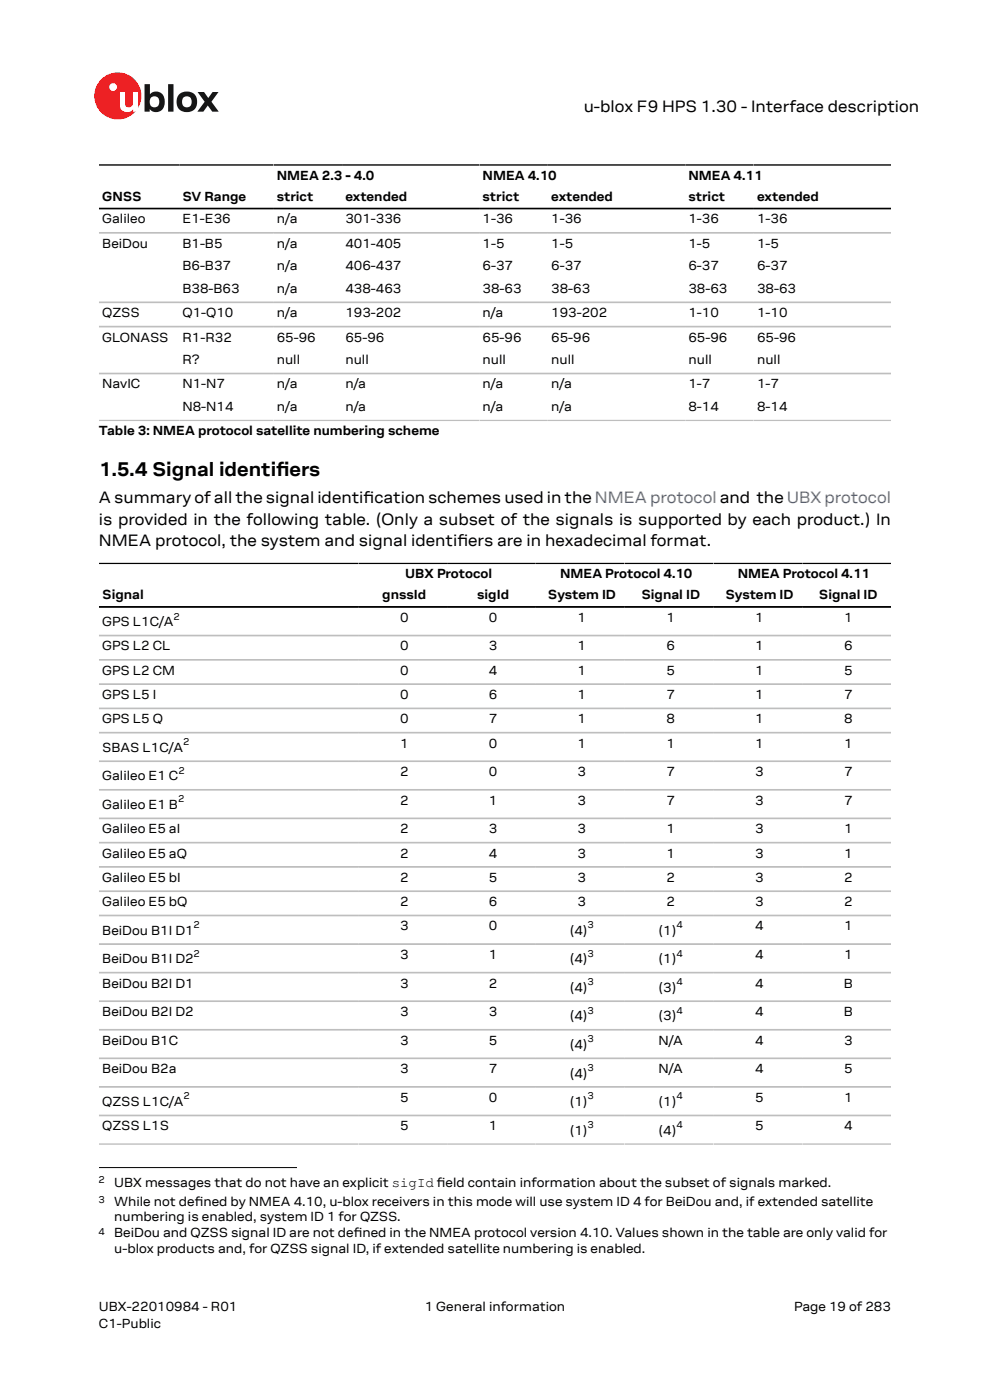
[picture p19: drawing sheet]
<svg xmlns="http://www.w3.org/2000/svg" width="210mm" height="297mm" viewBox="0 0 210 297" stroke-linecap="round" stroke-linejoin="round" font-family="sans-serif">
<defs><g id="words">
<g font-size="4.2">
<text x="21" y="100.9">1.5.4 Signal identifers</text>
<text x="58.6" y="100.9">i</text>
</g>
<g font-size="3.5">
<text x="123.8" y="23.7">u-blox F9 HPS 1.30 - Interface description</text>
<text x="21" y="106.7">A summary of all the signal identifcation schemes used in the NMEA protocol and the UBX protocol</text>
<text x="77.1" y="106.7">i</text>
<text x="21" y="111.3">is provided in the following table. (Only a subset of the signals is supported by each product.) In</text>
<text x="21" y="115.9">NMEA protocol, the system and signal identifers are in hexadecimal format.</text>
<text x="97" y="115.9">i</text>
</g>
<g font-size="2.8">
<text x="58.7" y="38.2">NMEA 2.3 - 4.0</text>
<text x="102.4" y="38.2">NMEA 4.10</text>
<text x="146" y="38.2">NMEA 4.11</text>
<text x="21.7" y="42.6">GNSS</text>
<text x="21.7" y="47.4">Galileo</text>
<text x="38.7" y="42.6">SV Range</text>
<text x="38.7" y="47.4">E1-E36</text>
<text x="58.7" y="42.6">strict</text>
<text x="58.7" y="47.4">n/a</text>
<text x="73.3" y="42.6">extended</text>
<text x="73.3" y="47.4">301-336</text>
<text x="102.4" y="42.6">strict</text>
<text x="102.4" y="47.4">1-36</text>
<text x="116.9" y="42.6">extended</text>
<text x="116.9" y="47.4">1-36</text>
<text x="146" y="42.6">strict</text>
<text x="146" y="47.4">1-36</text>
<text x="160.6" y="42.6">extended</text>
<text x="160.6" y="47.4">1-36</text>
<text x="21.7" y="52.6">BeiDou</text>
<text x="38.7" y="52.6">B1-B5</text>
<text x="58.7" y="52.6">n/a</text>
<text x="73.3" y="52.6">401-405</text>
<text x="102.4" y="52.6">1-5</text>
<text x="116.9" y="52.6">1-5</text>
<text x="146" y="52.6">1-5</text>
<text x="160.6" y="52.6">1-5</text>
<text x="38.7" y="57.4">B6-B37</text>
<text x="58.7" y="57.4">n/a</text>
<text x="73.3" y="57.4">406-437</text>
<text x="102.4" y="57.4">6-37</text>
<text x="116.9" y="57.4">6-37</text>
<text x="146" y="57.4">6-37</text>
<text x="160.6" y="57.4">6-37</text>
<text x="38.7" y="62.2">B38-B63</text>
<text x="58.7" y="62.2">n/a</text>
<text x="73.3" y="62.2">438-463</text>
<text x="102.4" y="62.2">38-63</text>
<text x="116.9" y="62.2">38-63</text>
<text x="146" y="62.2">38-63</text>
<text x="160.6" y="62.2">38-63</text>
<text x="21.7" y="67.3">QZSS</text>
<text x="38.7" y="67.3">Q1-Q10</text>
<text x="58.7" y="67.3">n/a</text>
<text x="73.3" y="67.3">193-202</text>
<text x="102.4" y="67.3">n/a</text>
<text x="116.9" y="67.3">193-202</text>
<text x="146" y="67.3">1-10</text>
<text x="160.6" y="67.3">1-10</text>
<text x="21.7" y="72.5">GLONASS</text>
<text x="38.7" y="72.5">R1-R32</text>
<text x="38.7" y="77.3">R?</text>
<text x="58.7" y="72.5">65-96</text>
<text x="58.7" y="77.3">null</text>
<text x="73.3" y="72.5">65-96</text>
<text x="73.3" y="77.3">null</text>
<text x="102.4" y="72.5">65-96</text>
<text x="102.4" y="77.3">null</text>
<text x="116.9" y="72.5">65-96</text>
<text x="116.9" y="77.3">null</text>
<text x="146" y="72.5">65-96</text>
<text x="146" y="77.3">null</text>
<text x="160.6" y="72.5">65-96</text>
<text x="160.6" y="77.3">null</text>
<text x="21.7" y="82.4">NavIC</text>
<text x="38.7" y="82.4">N1-N7</text>
<text x="58.7" y="82.4">n/a</text>
<text x="73.3" y="82.4">n/a</text>
<text x="102.4" y="82.4">n/a</text>
<text x="116.9" y="82.4">n/a</text>
<text x="146" y="82.4">1-7</text>
<text x="160.6" y="82.4">1-7</text>
<text x="38.7" y="87.2">N8-N14</text>
<text x="58.7" y="87.2">n/a</text>
<text x="73.3" y="87.2">n/a</text>
<text x="102.4" y="87.2">n/a</text>
<text x="116.9" y="87.2">n/a</text>
<text x="146" y="87.2">8-14</text>
<text x="160.6" y="87.2">8-14</text>
<text x="21" y="92.2">Table 3: NMEA protocol satellite numbering scheme</text>
<text x="86" y="122.7">UBX Protocol</text>
<text x="118.8" y="122.7">NMEA Protocol 4.10</text>
<text x="156.5" y="122.7">NMEA Protocol 4.11</text>
<text x="21.7" y="127.1">Signal</text>
<text x="81.1" y="127.1">gnssId</text>
<text x="84.9" y="131.9">0</text>
<text x="101.2" y="127.1">sigId</text>
<text x="103.7" y="131.9">0</text>
<text x="116.2" y="127.1">System ID</text>
<text x="122.5" y="131.9">1</text>
<text x="136.1" y="127.1">Signal ID</text>
<text x="141.4" y="131.9">1</text>
<text x="153.9" y="127.1">System ID</text>
<text x="160.2" y="131.9">1</text>
<text x="173.7" y="127.1">Signal ID</text>
<text x="179" y="131.9">1</text>
<text x="21.7" y="132.8">GPS L1C/A</text>
<text x="21.7" y="138">GPS L2 CL</text>
<text x="84.9" y="138">0</text>
<text x="103.7" y="138">3</text>
<text x="122.5" y="138">1</text>
<text x="141.4" y="138">6</text>
<text x="160.2" y="138">1</text>
<text x="179" y="138">6</text>
<text x="21.7" y="143.1">GPS L2 CM</text>
<text x="84.9" y="143.1">0</text>
<text x="103.7" y="143.1">4</text>
<text x="122.5" y="143.1">1</text>
<text x="141.4" y="143.1">5</text>
<text x="160.2" y="143.1">1</text>
<text x="179" y="143.1">5</text>
<text x="21.7" y="148.3">GPS L5 I</text>
<text x="84.9" y="148.3">0</text>
<text x="103.7" y="148.3">6</text>
<text x="122.5" y="148.3">1</text>
<text x="141.4" y="148.3">7</text>
<text x="160.2" y="148.3">1</text>
<text x="179" y="148.3">7</text>
<text x="21.7" y="153.4">GPS L5 Q</text>
<text x="84.9" y="153.4">0</text>
<text x="103.7" y="153.4">7</text>
<text x="122.5" y="153.4">1</text>
<text x="141.4" y="153.4">8</text>
<text x="160.2" y="153.4">1</text>
<text x="179" y="153.4">8</text>
<text x="21.7" y="159.5">SBAS L1C/A</text>
<text x="84.9" y="158.6">1</text>
<text x="103.7" y="158.6">0</text>
<text x="122.5" y="158.6">1</text>
<text x="141.4" y="158.6">1</text>
<text x="160.2" y="158.6">1</text>
<text x="179" y="158.6">1</text>
<text x="21.7" y="165.6">Galileo E1 C</text>
<text x="84.9" y="164.7">2</text>
<text x="103.7" y="164.7">0</text>
<text x="122.5" y="164.7">3</text>
<text x="141.4" y="164.7">7</text>
<text x="160.2" y="164.7">3</text>
<text x="179" y="164.7">7</text>
<text x="21.7" y="171.6">Galileo E1 B</text>
<text x="84.9" y="170.7">2</text>
<text x="103.7" y="170.7">1</text>
<text x="122.5" y="170.7">3</text>
<text x="141.4" y="170.7">7</text>
<text x="160.2" y="170.7">3</text>
<text x="179" y="170.7">7</text>
<text x="21.7" y="176.8">Galileo E5 aI</text>
<text x="84.9" y="176.8">2</text>
<text x="103.7" y="176.8">3</text>
<text x="122.5" y="176.8">3</text>
<text x="141.4" y="176.8">1</text>
<text x="160.2" y="176.8">3</text>
<text x="179" y="176.8">1</text>
<text x="21.7" y="181.9">Galileo E5 aQ</text>
<text x="84.9" y="181.9">2</text>
<text x="103.7" y="181.9">4</text>
<text x="122.5" y="181.9">3</text>
<text x="141.4" y="181.9">1</text>
<text x="160.2" y="181.9">3</text>
<text x="179" y="181.9">1</text>
<text x="21.7" y="187.1">Galileo E5 bI</text>
<text x="84.9" y="187.1">2</text>
<text x="103.7" y="187.1">5</text>
<text x="122.5" y="187.1">3</text>
<text x="141.4" y="187.1">2</text>
<text x="160.2" y="187.1">3</text>
<text x="179" y="187.1">2</text>
<text x="21.7" y="192.2">Galileo E5 bQ</text>
<text x="84.9" y="192.2">2</text>
<text x="84.9" y="197.4">3</text>
<text x="103.7" y="192.2">6</text>
<text x="103.7" y="197.4">0</text>
<text x="122.5" y="192.2">3</text>
<text x="141.4" y="192.2">2</text>
<text x="160.2" y="192.2">3</text>
<text x="160.2" y="197.4">4</text>
<text x="179" y="192.2">2</text>
<text x="179" y="197.4">1</text>
<text x="21.7" y="198.3">BeiDou B1I D1</text>
<text x="84.9" y="203.4">3</text>
<text x="103.7" y="203.4">1</text>
<text x="120.9" y="198.3">(4)</text>
<text x="139.7" y="198.3">(1)</text>
<text x="160.2" y="203.4">4</text>
<text x="179" y="203.4">1</text>
<text x="21.7" y="204.4">BeiDou B1I D2</text>
<text x="21.7" y="209.5">BeiDou B2I D1</text>
<text x="84.9" y="209.5">3</text>
<text x="103.7" y="209.5">2</text>
<text x="120.9" y="204.4">(4)</text>
<text x="139.7" y="204.4">(1)</text>
<text x="160.2" y="209.5">4</text>
<text x="179" y="209.5">B</text>
<text x="21.7" y="215.6">BeiDou B2I D2</text>
<text x="84.9" y="215.6">3</text>
<text x="103.7" y="215.6">3</text>
<text x="120.9" y="210.4">(4)</text>
<text x="139.7" y="210.4">(3)</text>
<text x="160.2" y="215.6">4</text>
<text x="179" y="215.6">B</text>
<text x="21.7" y="221.6">BeiDou B1C</text>
<text x="84.9" y="221.6">3</text>
<text x="103.7" y="221.6">5</text>
<text x="120.9" y="216.5">(4)</text>
<text x="139.7" y="221.6">N/A</text>
<text x="139.7" y="216.5">(3)</text>
<text x="160.2" y="221.6">4</text>
<text x="179" y="221.6">3</text>
<text x="21.7" y="227.7">BeiDou B2a</text>
<text x="84.9" y="227.7">3</text>
<text x="103.7" y="227.7">7</text>
<text x="120.9" y="222.5">(4)</text>
<text x="139.7" y="227.7">N/A</text>
<text x="160.2" y="227.7">4</text>
<text x="179" y="227.7">5</text>
<text x="84.9" y="233.7">5</text>
<text x="103.7" y="233.7">0</text>
<text x="120.9" y="228.6">(4)</text>
<text x="160.2" y="233.7">5</text>
<text x="179" y="233.7">1</text>
<text x="21.7" y="234.7">QZSS L1C/A</text>
<text x="21.7" y="239.8">QZSS L1S</text>
<text x="84.9" y="239.8">5</text>
<text x="103.7" y="239.8">1</text>
<text x="120.9" y="234.7">(1)</text>
<text x="139.7" y="234.7">(1)</text>
<text x="160.2" y="239.8">5</text>
<text x="179" y="239.8">4</text>
<text x="120.9" y="240.7">(1)</text>
<text x="139.7" y="240.7">(4)</text>
<text x="24.2" y="251.8">UBX messages that do not have an explicit sigId feld contain information about the subset of signals marked.</text>
<text x="92.7" y="251.8">i</text>
<text x="24.2" y="255.7">While not defned by NMEA 4.10, u-blox receivers in this mode will use system ID 4 for BeiDou and, if extended satellite</text>
<text x="41.3" y="255.7">i</text>
<text x="24.2" y="259.1">numbering is enabled, system ID 1 for QZSS.</text>
<text x="24.2" y="262.5">BeiDou and QZSS signal ID are not defned in the NMEA protocol version 4.10. Values shown in the table are only valid for</text>
<text x="75" y="262.5">i</text>
<text x="24.2" y="265.9">u-blox products and, for QZSS signal ID, if extended satellite numbering is enabled.</text>
<text x="21" y="278">UBX-22010984 - R01</text>
<text x="21" y="281.8">C1-Public</text>
<text x="90.1" y="278">1 General information</text>
<text x="168.4" y="278">Page 19 of 283</text>
</g>
<g font-size="2.1">
<text x="36.8" y="131.4">2</text>
<text x="38.9" y="158.1">2</text>
<text x="37.9" y="164.2">2</text>
<text x="37.8" y="170.2">2</text>
<text x="41.1" y="196.9">2</text>
<text x="124.6" y="196.9">3</text>
<text x="143.5" y="196.9">4</text>
<text x="41.1" y="202.9">2</text>
<text x="124.6" y="202.9">3</text>
<text x="143.5" y="202.9">4</text>
<text x="124.6" y="209">3</text>
<text x="143.5" y="209">4</text>
<text x="124.6" y="215.1">3</text>
<text x="143.5" y="215.1">4</text>
<text x="124.6" y="221.1">3</text>
<text x="124.6" y="227.2">3</text>
<text x="38.9" y="233.2">2</text>
<text x="124.6" y="233.2">3</text>
<text x="143.5" y="233.2">4</text>
<text x="124.6" y="239.3">3</text>
<text x="143.5" y="239.3">4</text>
<text x="20.9" y="250.9">2</text>
<text x="20.9" y="255.2">3</text>
<text x="20.9" y="262">4</text>
</g>
</g></defs>
<circle cx="25" cy="20.4" r="5" fill="#ed2023"/>
<circle cx="24" cy="18.5" r=".83" fill="#fff"/>
<g fill="#151516">
<path d="M35.7 17.9h1.1v5.8h-1.1z"/>
<path d="M41.9 19.5h1.4l.9 1.3 .9-1.3h1.3l-1.6 2.1 1.6 2.1h-1.4l-.9-1.3-1 1.3h-1.2l1.5-2.1z"/>
<path d="M32 20.7a1.17 1.17 0 0 0-.1 1.5 1.17 1.17 0 0 0 1.4 .4 1.16 1.16 0 0 0 .4-1.6 1.16 1.16 0 0 0-1.7-.3zM30.7 17.9h1.1v2.1a1.82 1.82 0 0 1 2.2-.4 1.82 1.82 0 0 1 .9 2 1.83 1.83 0 0 1-1 2 1.83 1.83 0 0 1-2.1-.5v.6h-1.1z"/>
<path d="M38.9 20.7a1.18 1.18 0 0 0-.2 1.5 1.18 1.18 0 0 0 1.5 .4 1.18 1.18 0 0 0 .4-1.5 1.18 1.18 0 0 0-1.5-.5zM37.4 21.6a2.25 2.25 0 0 1 4.5 0 2.25 2.25 0 0 1-4.5 0z"/>
</g>
<path d="M25.4 19.5h1.1v2.5a.84 .84 0 0 0 1 .8 .84 .84 0 0 0 .7-1v-2.3h1.1v4.2h-1.1v-.5a1.59 1.59 0 0 1-1.8 .5 1.59 1.59 0 0 1-1-1.5z" fill="#fff"/>
<path d="M21 35h168M21 44.2h168M21 119.5h168M21 128.8h168" fill="none" stroke="#000" stroke-width=".35"/>
<g fill="none" stroke="#bebebe" stroke-width=".35">
<path d="M21 49.4h168M21 64.1h168M21 69.3h168M21 79.2h168M21 89.2h168M21 134.8h168M21 140h168M21 145.1h168M21 150.3h168M21 155.4h168M21 161.5h168M21 167.6h168"/>
<path d="M21 173.6h168M21 178.8h168M21 183.9h168M21 189.1h168M21 194.2h168M21 200.3h168M21 206.3h168M21 212.4h168M21 218.5h168M21 224.5h168M21 230.6h168M21 236.6h168"/>
<path d="M21 242.7h168"/>
</g>
<path d="M21 247.7h42" fill="none" stroke="#000" stroke-width=".21"/>
<use href="#words"/>
</svg>
